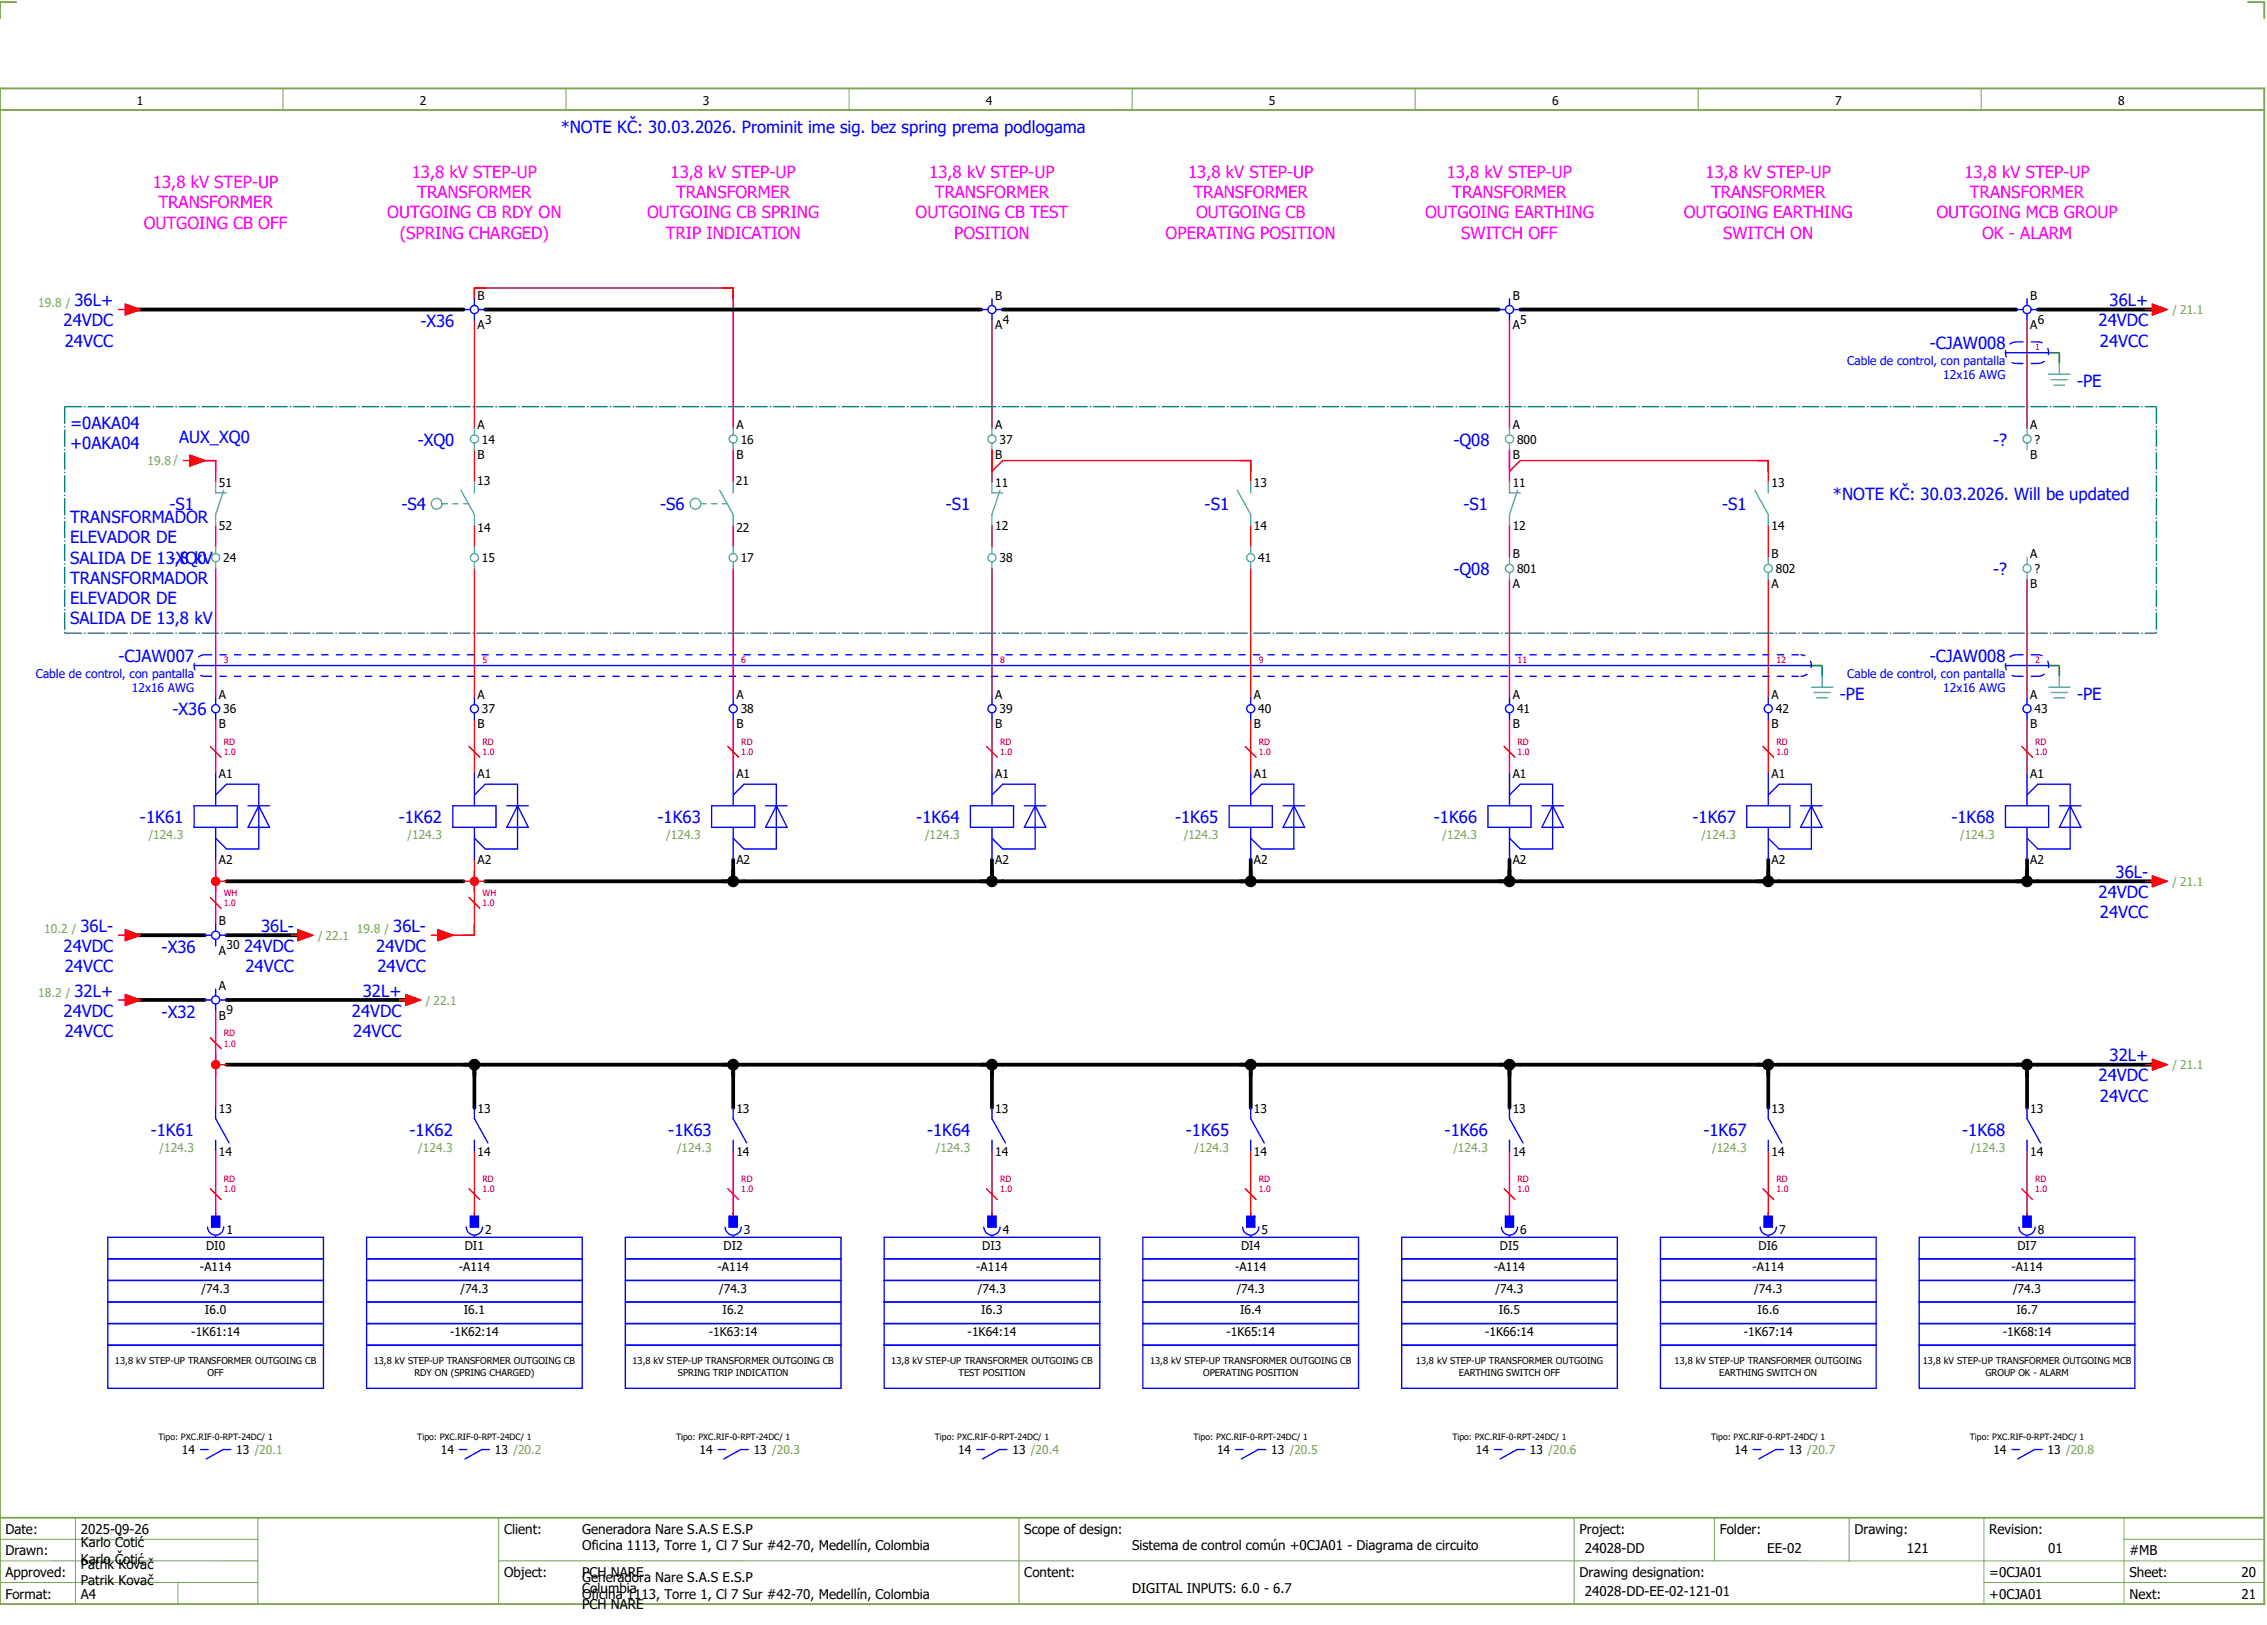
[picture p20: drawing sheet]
<svg xmlns="http://www.w3.org/2000/svg" width="421mm" height="301mm" viewBox="0 0 421 301" stroke-linecap="round" stroke-linejoin="round" font-family="sans-serif">
<defs><g id="words">
<g font-size="3.1" fill="#00f">
<text x="104" y="24.8">*NOTE KČ: 30.03.2026. Prominit ime sig. bez spring prema podlogama</text>
<text x="13.8" y="56.8">36L+</text>
<text x="391.3" y="56.8">36L+</text>
<text x="11.8" y="60.5">24VDC</text>
<text x="12" y="64.3">24VCC</text>
<text x="78" y="60.7">-X36</text>
<text x="358" y="64.8">-CJAW008</text>
<text x="389.3" y="60.5">24VDC</text>
<text x="389.5" y="64.3">24VCC</text>
<text x="385.3" y="71.7">-PE</text>
<text x="13" y="79.5">=0AKA04</text>
<text x="13" y="83.3">+0AKA04</text>
<text x="33.2" y="82.2">AUX_XQ0</text>
<text x="77.5" y="82.6">-XQ0</text>
<text x="269.6" y="82.6">-Q08</text>
<text x="369.7" y="82.6">-?</text>
<text x="31.4" y="94.6">-S1</text>
<text x="74.4" y="94.6">-S4</text>
<text x="122.4" y="94.6">-S6</text>
<text x="175.4" y="94.6">-S1</text>
<text x="223.4" y="94.6">-S1</text>
<text x="271.4" y="94.6">-S1</text>
<text x="319.4" y="94.6">-S1</text>
<text x="340" y="92.8">*NOTE KČ: 30.03.2026. Will be updated</text>
<text x="13" y="97">TRANSFORMADOR</text>
<text x="13" y="100.8">ELEVADOR DE</text>
<text x="13" y="104.5">SALIDA DE 13,8 kV</text>
<text x="31.5" y="104.6">-XQ0</text>
<text x="269.6" y="106.6">-Q08</text>
<text x="369.7" y="106.6">-?</text>
<text x="13" y="108.3">TRANSFORMADOR</text>
<text x="13" y="112">ELEVADOR DE</text>
<text x="13" y="115.8">SALIDA DE 13,8 kV</text>
<text x="22" y="122.8">-CJAW007</text>
<text x="358" y="122.8">-CJAW008</text>
<text x="341.3" y="129.7">-PE</text>
<text x="385.3" y="129.7">-PE</text>
<text x="32" y="132.6">-X36</text>
<text x="26" y="152.6">-1K61</text>
<text x="74" y="152.6">-1K62</text>
<text x="122" y="152.6">-1K63</text>
<text x="170" y="152.6">-1K64</text>
<text x="218" y="152.6">-1K65</text>
<text x="266" y="152.6">-1K66</text>
<text x="314" y="152.6">-1K67</text>
<text x="362" y="152.6">-1K68</text>
<text x="389.3" y="166.5">24VDC</text>
<text x="392.4" y="162.8">36L-</text>
<text x="14.9" y="172.8">36L-</text>
<text x="48.4" y="172.8">36L-</text>
<text x="72.9" y="172.8">36L-</text>
<text x="389.5" y="170.3">24VCC</text>
<text x="11.8" y="176.5">24VDC</text>
<text x="30" y="176.7">-X36</text>
<text x="45.3" y="176.5">24VDC</text>
<text x="69.8" y="176.5">24VDC</text>
<text x="12" y="180.3">24VCC</text>
<text x="13.8" y="184.8">32L+</text>
<text x="45.5" y="180.3">24VCC</text>
<text x="67.3" y="184.8">32L+</text>
<text x="70" y="180.3">24VCC</text>
<text x="11.8" y="188.5">24VDC</text>
<text x="30" y="188.7">-X32</text>
<text x="65.3" y="188.5">24VDC</text>
<text x="12" y="192.3">24VCC</text>
<text x="65.5" y="192.3">24VCC</text>
<text x="391.3" y="196.8">32L+</text>
<text x="389.3" y="200.5">24VDC</text>
<text x="389.5" y="204.3">24VCC</text>
<text x="28" y="210.6">-1K61</text>
<text x="76" y="210.6">-1K62</text>
<text x="124" y="210.6">-1K63</text>
<text x="172" y="210.6">-1K64</text>
<text x="220" y="210.6">-1K65</text>
<text x="268" y="210.6">-1K66</text>
<text x="316" y="210.6">-1K67</text>
<text x="364" y="210.6">-1K68</text>
</g>
<g font-size="3.1" fill="#f0f">
<text x="28.4" y="34.9">13,8 kV STEP-UP</text>
<text x="76.4" y="33">13,8 kV STEP-UP</text>
<text x="124.4" y="33">13,8 kV STEP-UP</text>
<text x="172.4" y="33">13,8 kV STEP-UP</text>
<text x="220.4" y="33">13,8 kV STEP-UP</text>
<text x="268.4" y="33">13,8 kV STEP-UP</text>
<text x="316.4" y="33">13,8 kV STEP-UP</text>
<text x="364.4" y="33">13,8 kV STEP-UP</text>
<text x="29.4" y="38.6">TRANSFORMER</text>
<text x="71.8" y="40.5">OUTGOING CB RDY ON</text>
<text x="77.4" y="36.8">TRANSFORMER</text>
<text x="120" y="40.5">OUTGOING CB SPRING</text>
<text x="125.4" y="36.8">TRANSFORMER</text>
<text x="169.8" y="40.5">OUTGOING CB TEST</text>
<text x="173.4" y="36.8">TRANSFORMER</text>
<text x="221.4" y="36.8">TRANSFORMER</text>
<text x="221.9" y="40.5">OUTGOING CB</text>
<text x="264.3" y="40.5">OUTGOING EARTHING</text>
<text x="269.4" y="36.8">TRANSFORMER</text>
<text x="312.3" y="40.5">OUTGOING EARTHING</text>
<text x="317.4" y="36.8">TRANSFORMER</text>
<text x="359.2" y="40.5">OUTGOING MCB GROUP</text>
<text x="365.4" y="36.8">TRANSFORMER</text>
<text x="26.7" y="42.4">OUTGOING CB OFF</text>
<text x="74.2" y="44.3">(SPRING CHARGED)</text>
<text x="123.5" y="44.3">TRIP INDICATION</text>
<text x="177" y="44.3">POSITION</text>
<text x="216.2" y="44.3">OPERATING POSITION</text>
<text x="271.1" y="44.3">SWITCH OFF</text>
<text x="319.6" y="44.3">SWITCH ON</text>
<text x="367.7" y="44.3">OK - ALARM</text>
</g>
<g font-size="2.5">
<text x="1" y="284.4">Date:</text>
<text x="15" y="286.9">Karlo Čotić</text>
<text x="15" y="284.4">2025-09-26</text>
<text x="93.5" y="284.4">Client:</text>
<text x="108" y="284.4">Generadora Nare S.A.S E.S.P</text>
<text x="108" y="287.4">Oficina 1113, Torre 1, Cl 7 Sur #42-70, Medellín, Colombia</text>
<text x="190" y="284.4">Scope of design:</text>
<text x="210" y="287.4">Sistema de control común +0CJA01 - Diagrama de circuito</text>
<text x="293" y="284.4">Project:</text>
<text x="294" y="287.9">24028-DD</text>
<text x="319" y="284.4">Folder:</text>
<text x="327.8" y="287.9">EE-02</text>
<text x="344" y="284.4">Drawing:</text>
<text x="353.7" y="287.9">121</text>
<text x="369" y="284.4">Revision:</text>
<text x="379.9" y="287.9">01</text>
<text x="1" y="288.4">Drawn:</text>
<text x="1" y="292.4">Approved:</text>
<text x="15" y="289.9">Karlo Čotić</text>
<text x="15" y="290.9">Patrik Kovač</text>
<text x="15" y="293.9">Patrik Kovač</text>
<text x="93.5" y="292.4">Object:</text>
<text x="108" y="293.4">Generadora Nare S.A.S E.S.P</text>
<text x="108" y="292.4">PCH NARE</text>
<text x="190" y="292.4">Content:</text>
<text x="293" y="292.4">Drawing designation:</text>
<text x="369" y="292.4">=0CJA01</text>
<text x="395" y="292.4">Sheet:</text>
<text x="395" y="288.4">#MB</text>
<text x="415.8" y="292.4">20</text>
<text x="1" y="296.4">Format:</text>
<text x="15" y="296.4">A4</text>
<text x="108" y="296.4">Oficina 1113, Torre 1, Cl 7 Sur #42-70, Medellín, Colombia</text>
<text x="108" y="295.4">Columbia</text>
<text x="108" y="298.4">PCH NARE</text>
<text x="210" y="295.4">DIGITAL INPUTS: 6.0 - 6.7</text>
<text x="294" y="295.9">24028-DD-EE-02-121-01</text>
<text x="369" y="296.4">+0CJA01</text>
<text x="395" y="296.4">Next:</text>
<text x="415.8" y="296.4">21</text>
</g>
<g font-size="2.2">
<text x="25.4" y="19.4">1</text>
<text x="77.9" y="19.4">2</text>
<text x="130.4" y="19.4">3</text>
<text x="182.9" y="19.4">4</text>
<text x="235.4" y="19.4">5</text>
<text x="287.9" y="19.4">6</text>
<text x="340.4" y="19.4">7</text>
<text x="392.9" y="19.4">8</text>
<text x="88.6" y="55.5">B</text>
<text x="184.6" y="55.5">B</text>
<text x="280.6" y="55.5">B</text>
<text x="376.6" y="55.5">B</text>
<text x="88.6" y="61">A</text>
<text x="90" y="60">3</text>
<text x="184.6" y="61">A</text>
<text x="186" y="60">4</text>
<text x="280.6" y="61">A</text>
<text x="282" y="60">5</text>
<text x="376.6" y="61">A</text>
<text x="378" y="60">6</text>
<text x="88.6" y="79.5">A</text>
<text x="89.4" y="82.3">14</text>
<text x="136.6" y="79.5">A</text>
<text x="137.4" y="82.3">16</text>
<text x="184.6" y="79.5">A</text>
<text x="185.4" y="82.3">37</text>
<text x="280.6" y="79.5">A</text>
<text x="281.4" y="82.3">800</text>
<text x="376.6" y="79.5">A</text>
<text x="377.4" y="82.3">?</text>
<text x="88.5" y="89.9">13</text>
<text x="88.6" y="85">B</text>
<text x="136.5" y="89.9">21</text>
<text x="136.6" y="85">B</text>
<text x="184.6" y="85">B</text>
<text x="280.6" y="85">B</text>
<text x="376.6" y="85">B</text>
<text x="40.6" y="90.3">51</text>
<text x="184.6" y="90.3">11</text>
<text x="232.6" y="90.3">13</text>
<text x="280.6" y="90.3">11</text>
<text x="328.6" y="90.3">13</text>
<text x="40.6" y="98.2">52</text>
<text x="88.6" y="98.6">14</text>
<text x="136.6" y="98.6">22</text>
<text x="184.6" y="98.2">12</text>
<text x="232.6" y="98.2">14</text>
<text x="280.6" y="98.2">12</text>
<text x="328.6" y="98.2">14</text>
<text x="41.4" y="104.3">24</text>
<text x="89.4" y="104.3">15</text>
<text x="137.4" y="104.3">17</text>
<text x="185.4" y="104.3">38</text>
<text x="233.4" y="104.3">41</text>
<text x="280.6" y="103.5">B</text>
<text x="281.4" y="106.3">801</text>
<text x="328.6" y="103.5">B</text>
<text x="329.4" y="106.3">802</text>
<text x="376.6" y="103.5">A</text>
<text x="377.4" y="106.3">?</text>
<text x="280.6" y="109">A</text>
<text x="328.6" y="109">A</text>
<text x="376.6" y="109">B</text>
<text x="40.6" y="129.5">A</text>
<text x="88.6" y="129.5">A</text>
<text x="136.6" y="129.5">A</text>
<text x="184.6" y="129.5">A</text>
<text x="232.6" y="129.5">A</text>
<text x="280.6" y="129.5">A</text>
<text x="328.6" y="129.5">A</text>
<text x="376.6" y="129.5">A</text>
<text x="40.6" y="135">B</text>
<text x="41.4" y="132.3">36</text>
<text x="88.6" y="135">B</text>
<text x="89.4" y="132.3">37</text>
<text x="136.6" y="135">B</text>
<text x="137.4" y="132.3">38</text>
<text x="184.6" y="135">B</text>
<text x="185.4" y="132.3">39</text>
<text x="232.6" y="135">B</text>
<text x="233.4" y="132.3">40</text>
<text x="280.6" y="135">B</text>
<text x="281.4" y="132.3">41</text>
<text x="328.6" y="135">B</text>
<text x="329.4" y="132.3">42</text>
<text x="376.6" y="135">B</text>
<text x="377.4" y="132.3">43</text>
<text x="40.6" y="144.3">A1</text>
<text x="88.6" y="144.3">A1</text>
<text x="136.6" y="144.3">A1</text>
<text x="184.6" y="144.3">A1</text>
<text x="232.6" y="144.3">A1</text>
<text x="280.6" y="144.3">A1</text>
<text x="328.6" y="144.3">A1</text>
<text x="376.6" y="144.3">A1</text>
<text x="40.6" y="160.2">A2</text>
<text x="88.6" y="160.2">A2</text>
<text x="136.6" y="160.2">A2</text>
<text x="184.6" y="160.2">A2</text>
<text x="232.6" y="160.2">A2</text>
<text x="280.6" y="160.2">A2</text>
<text x="328.6" y="160.2">A2</text>
<text x="376.6" y="160.2">A2</text>
<text x="40.6" y="171.5">B</text>
<text x="40.6" y="177">A</text>
<text x="42" y="176">30</text>
<text x="40.6" y="183.5">A</text>
<text x="40.6" y="189">B</text>
<text x="42" y="188">9</text>
<text x="40.6" y="206.3">13</text>
<text x="88.6" y="206.3">13</text>
<text x="136.6" y="206.3">13</text>
<text x="184.6" y="206.3">13</text>
<text x="232.6" y="206.3">13</text>
<text x="280.6" y="206.3">13</text>
<text x="328.6" y="206.3">13</text>
<text x="376.6" y="206.3">13</text>
<text x="40.6" y="214.2">14</text>
<text x="88.6" y="214.2">14</text>
<text x="136.6" y="214.2">14</text>
<text x="184.6" y="214.2">14</text>
<text x="232.6" y="214.2">14</text>
<text x="280.6" y="214.2">14</text>
<text x="328.6" y="214.2">14</text>
<text x="376.6" y="214.2">14</text>
<text x="38.2" y="231.8">DI0</text>
<text x="42" y="228.7">1</text>
<text x="86.2" y="231.8">DI1</text>
<text x="90" y="228.7">2</text>
<text x="134.2" y="231.8">DI2</text>
<text x="138" y="228.7">3</text>
<text x="182.2" y="231.8">DI3</text>
<text x="186" y="228.7">4</text>
<text x="230.2" y="231.8">DI4</text>
<text x="234" y="228.7">5</text>
<text x="278.2" y="231.8">DI5</text>
<text x="282" y="228.7">6</text>
<text x="326.2" y="231.8">DI6</text>
<text x="330" y="228.7">7</text>
<text x="374.2" y="231.8">DI7</text>
<text x="378" y="228.7">8</text>
<text x="37.1" y="235.6">-A114</text>
<text x="37.4" y="239.6">/74.3</text>
<text x="85.1" y="235.6">-A114</text>
<text x="85.4" y="239.6">/74.3</text>
<text x="133.1" y="235.6">-A114</text>
<text x="133.4" y="239.6">/74.3</text>
<text x="181.1" y="235.6">-A114</text>
<text x="181.4" y="239.6">/74.3</text>
<text x="229.1" y="235.6">-A114</text>
<text x="229.4" y="239.6">/74.3</text>
<text x="277.1" y="235.6">-A114</text>
<text x="277.4" y="239.6">/74.3</text>
<text x="325.1" y="235.6">-A114</text>
<text x="325.4" y="239.6">/74.3</text>
<text x="373.1" y="235.6">-A114</text>
<text x="373.4" y="239.6">/74.3</text>
<text x="38" y="243.6">I6.0</text>
<text x="86" y="243.6">I6.1</text>
<text x="134" y="243.6">I6.2</text>
<text x="182" y="243.6">I6.3</text>
<text x="230" y="243.6">I6.4</text>
<text x="278" y="243.6">I6.5</text>
<text x="326" y="243.6">I6.6</text>
<text x="374" y="243.6">I6.7</text>
<text x="35.5" y="247.6">-1K61:14</text>
<text x="83.5" y="247.6">-1K62:14</text>
<text x="131.5" y="247.6">-1K63:14</text>
<text x="179.5" y="247.6">-1K64:14</text>
<text x="227.5" y="247.6">-1K65:14</text>
<text x="275.5" y="247.6">-1K66:14</text>
<text x="323.5" y="247.6">-1K67:14</text>
<text x="371.5" y="247.6">-1K68:14</text>
<text x="33.8" y="269.6">14</text>
<text x="43.8" y="269.6">13 /20.1</text>
<text x="81.8" y="269.6">14</text>
<text x="91.8" y="269.6">13 /20.2</text>
<text x="129.8" y="269.6">14</text>
<text x="139.8" y="269.6">13 /20.3</text>
<text x="177.8" y="269.6">14</text>
<text x="187.8" y="269.6">13 /20.4</text>
<text x="225.8" y="269.6">14</text>
<text x="235.8" y="269.6">13 /20.5</text>
<text x="273.8" y="269.6">14</text>
<text x="283.8" y="269.6">13 /20.6</text>
<text x="321.8" y="269.6">14</text>
<text x="331.8" y="269.6">13 /20.7</text>
<text x="369.8" y="269.6">14</text>
<text x="379.8" y="269.6">13 /20.8</text>
</g>
<g font-size="2.2" fill="#7ca552">
<text x="7.1" y="56.9">19.8 /</text>
<text x="403" y="58.3">/ 21.1</text>
<text x="27.4" y="86.2">19.8 /</text>
<text x="27.6" y="155.5">/124.3</text>
<text x="75.6" y="155.5">/124.3</text>
<text x="123.6" y="155.5">/124.3</text>
<text x="171.6" y="155.5">/124.3</text>
<text x="219.6" y="155.5">/124.3</text>
<text x="267.6" y="155.5">/124.3</text>
<text x="315.6" y="155.5">/124.3</text>
<text x="363.6" y="155.5">/124.3</text>
<text x="403" y="164.3">/ 21.1</text>
<text x="8.2" y="172.9">10.2 /</text>
<text x="66.2" y="172.9">19.8 /</text>
<text x="59" y="174.3">/ 22.1</text>
<text x="7.1" y="184.9">18.2 /</text>
<text x="79" y="186.3">/ 22.1</text>
<text x="403" y="198.3">/ 21.1</text>
<text x="29.6" y="213.5">/124.3</text>
<text x="77.6" y="213.5">/124.3</text>
<text x="125.6" y="213.5">/124.3</text>
<text x="173.6" y="213.5">/124.3</text>
<text x="221.6" y="213.5">/124.3</text>
<text x="269.6" y="213.5">/124.3</text>
<text x="317.6" y="213.5">/124.3</text>
<text x="365.6" y="213.5">/124.3</text>
</g>
<g font-size="2.2" fill="#00f">
<text x="342.6" y="67.6">Cable de control, con pantalla</text>
<text x="360.5" y="70.3">12x16 AWG</text>
<text x="6.6" y="125.6">Cable de control, con pantalla</text>
<text x="342.6" y="125.6">Cable de control, con pantalla</text>
<text x="24.5" y="128.3">12x16 AWG</text>
<text x="360.5" y="128.3">12x16 AWG</text>
</g>
<g font-size="1.7">
<text x="21.3" y="252.9">13,8 kV STEP-UP TRANSFORMER OUTGOING CB</text>
<text x="38.5" y="255">OFF</text>
<text x="69.3" y="252.9">13,8 kV STEP-UP TRANSFORMER OUTGOING CB</text>
<text x="76.9" y="255">RDY ON (SPRING CHARGED)</text>
<text x="117.3" y="252.9">13,8 kV STEP-UP TRANSFORMER OUTGOING CB</text>
<text x="125.7" y="255">SPRING TRIP INDICATION</text>
<text x="165.3" y="252.9">13,8 kV STEP-UP TRANSFORMER OUTGOING CB</text>
<text x="177.8" y="255">TEST POSITION</text>
<text x="213.3" y="252.9">13,8 kV STEP-UP TRANSFORMER OUTGOING CB</text>
<text x="223.2" y="255">OPERATING POSITION</text>
<text x="262.6" y="252.9">13,8 kV STEP-UP TRANSFORMER OUTGOING</text>
<text x="270.6" y="255">EARTHING SWITCH OFF</text>
<text x="310.6" y="252.9">13,8 kV STEP-UP TRANSFORMER OUTGOING</text>
<text x="318.9" y="255">EARTHING SWITCH ON</text>
<text x="356.7" y="252.9">13,8 kV STEP-UP TRANSFORMER OUTGOING MCB</text>
<text x="368.3" y="255">GROUP OK - ALARM</text>
</g>
<g font-size="1.6" fill="#f00">
<text x="377.5" y="64.9">1</text>
<text x="41.5" y="122.9">3</text>
<text x="89.5" y="122.9">5</text>
<text x="137.5" y="122.9">6</text>
<text x="185.5" y="122.9">8</text>
<text x="233.5" y="122.9">9</text>
<text x="281.5" y="122.9">11</text>
<text x="329.5" y="122.9">12</text>
<text x="377.5" y="122.9">2</text>
<text x="41.5" y="140">1.0</text>
<text x="41.5" y="138.1">RD</text>
<text x="89.5" y="140">1.0</text>
<text x="89.5" y="138.1">RD</text>
<text x="137.5" y="140">1.0</text>
<text x="137.5" y="138.1">RD</text>
<text x="185.5" y="140">1.0</text>
<text x="185.5" y="138.1">RD</text>
<text x="233.5" y="140">1.0</text>
<text x="233.5" y="138.1">RD</text>
<text x="281.5" y="140">1.0</text>
<text x="281.5" y="138.1">RD</text>
<text x="329.5" y="140">1.0</text>
<text x="329.5" y="138.1">RD</text>
<text x="377.5" y="140">1.0</text>
<text x="377.5" y="138.1">RD</text>
<text x="41.5" y="166.1">WH</text>
<text x="89.5" y="166.1">WH</text>
<text x="41.5" y="168">1.0</text>
<text x="89.5" y="168">1.0</text>
<text x="41.5" y="194">1.0</text>
<text x="41.5" y="192.1">RD</text>
<text x="41.5" y="221.1">1.0</text>
<text x="41.5" y="219.1">RD</text>
<text x="89.5" y="221.1">1.0</text>
<text x="89.5" y="219.1">RD</text>
<text x="137.5" y="221.1">1.0</text>
<text x="137.5" y="219.1">RD</text>
<text x="185.5" y="221.1">1.0</text>
<text x="185.5" y="219.1">RD</text>
<text x="233.5" y="221.1">1.0</text>
<text x="233.5" y="219.1">RD</text>
<text x="281.5" y="221.1">1.0</text>
<text x="281.5" y="219.1">RD</text>
<text x="329.5" y="221.1">1.0</text>
<text x="329.5" y="219.1">RD</text>
<text x="377.5" y="221.1">1.0</text>
<text x="377.5" y="219.1">RD</text>
</g>
<g font-size="1.6">
<text x="29.4" y="267.1">Tipo: PXC.RIF-0-RPT-24DC/ 1</text>
<text x="77.4" y="267.1">Tipo: PXC.RIF-0-RPT-24DC/ 1</text>
<text x="125.4" y="267.1">Tipo: PXC.RIF-0-RPT-24DC/ 1</text>
<text x="173.4" y="267.1">Tipo: PXC.RIF-0-RPT-24DC/ 1</text>
<text x="221.4" y="267.1">Tipo: PXC.RIF-0-RPT-24DC/ 1</text>
<text x="269.4" y="267.1">Tipo: PXC.RIF-0-RPT-24DC/ 1</text>
<text x="317.4" y="267.1">Tipo: PXC.RIF-0-RPT-24DC/ 1</text>
<text x="365.4" y="267.1">Tipo: PXC.RIF-0-RPT-24DC/ 1</text>
</g>
</g></defs>
<path d="M0 16.4h420v281h-420zM3 .4h-3v3M417 .4h3v3M0 20.4h420M0 281.4h420" fill="none" stroke="#7ca552" stroke-width=".35"/>
<g fill="none" stroke="#7ca552" stroke-width=".19">
<path d="M52.5 16.4v4M105 16.4v4M157.5 16.4v4M210 16.4v4M262.5 16.4v4M315 16.4v4M367.5 16.4v4M0 285.4h47.8M0 293.4h47.8M14 281.4v16M33 293.4v4M47.8 281.4v16"/>
<path d="M47.8 289.4h-47.8M92.5 281.4v16M92.5 289.4h327.5M189 281.4v16M292 281.4v15.8M318 281.4v8M343 281.4v8M368 281.4v15.8M368 293.4h52M394 285.4h26M394 281.4v15.8"/>
</g>
<g fill="none" stroke="#000" stroke-width=".7">
<path d="M24 57.4h62M90 57.4h92M186 57.4h92M282 57.4h92M378 57.4h22M136 159.4v4M184 159.4v4M232 159.4v4M280 159.4v4M328 159.4v4M376 159.4v4M24 173.4h14"/>
<path d="M42 163.4h44M42 173.4h14M90 163.4h310M24 185.4h14M42 197.4h358M42 185.4h34M88 197.4v8M136 197.4v8M184 197.4v8M232 197.4v8M280 197.4v8M328 197.4v8"/>
<path d="M376 197.4v8"/>
</g>
<g fill="none" stroke="#f00" stroke-width=".25">
<path d="M88 55.4v-2h48v26M88 59.4v20M184 59.4v20M280 59.4v20M376 59.4v20M36 85.4h4v4M40 97.4v4M88 83.4v6M88 97.4v4M136 83.4v6M136 97.4v4M184 83.4v6"/>
<path d="M184 97.4v4M186 85.4h46v4M232 97.4v4M280 83.4v6M280 97.4v6M282 85.4h46v4M328 97.4v6M40 105.4v24M88 105.4v24M136 105.4v24M184 105.4v24M232 105.4v24"/>
<path d="M280 107.4v22M328 107.4v22M376 107.4v22M40 133.4v10M88 133.4v10M136 133.4v10M184 133.4v10M232 133.4v10M280 133.4v10M328 133.4v10M376 133.4v10M40 159.4v12"/>
<path d="M88 159.4v14h-6M40 187.4v18M40 197.4h2M40 213.4v12M88 213.4v12M136 213.4v12M184 213.4v12M232 213.4v12M280 213.4v12M328 213.4v12M376 213.4v12"/>
</g>
<path d="M380 65.4h2M382 65.4v2M336 123.4h2M338 123.4v2M380 123.4h2M382 123.4v2" fill="none" stroke="#00be00" stroke-width=".25" stroke-dasharray="3.2 .4 .3 .4" stroke-linecap="butt"/>
<g fill="#000">
<circle cx="136" cy="163.4" r="1.1"/>
<circle cx="184" cy="163.4" r="1.1"/>
<circle cx="232" cy="163.4" r="1.1"/>
<circle cx="280" cy="163.4" r="1.1"/>
<circle cx="328" cy="163.4" r="1.1"/>
<circle cx="376" cy="163.4" r="1.1"/>
<circle cx="88" cy="197.4" r="1.1"/>
<circle cx="136" cy="197.4" r="1.1"/>
<circle cx="184" cy="197.4" r="1.1"/>
<circle cx="232" cy="197.4" r="1.1"/>
<circle cx="280" cy="197.4" r="1.1"/>
<circle cx="328" cy="197.4" r="1.1"/>
<circle cx="376" cy="197.4" r="1.1"/>
</g>
<circle cx="40" cy="197.4" r=".88" fill="#f00"/>
<path d="M380 65.4h2M382 65.4v2M336 123.4h2M338 123.4v2M380 123.4h2M382 123.4v2" fill="none" stroke="#00be00" stroke-width=".25" stroke-dasharray="3.2 .4 .3 .4" stroke-linecap="butt"/>
<path d="M90 53.4h-2v2M134 53.4h2v2M38 85.4h2v2M184 83.4v4l2-2M230 85.4h2v2M280 83.4v4l2-2M326 85.4h2v2M86 163.4h4M88 161.4v4" fill="none" stroke="#f00" stroke-width=".25"/>
<circle cx="88" cy="163.4" r=".88" fill="#f00"/>
<path d="M40 161.4v4M40 163.4h2M88 171.4v2h-2" fill="none" stroke="#f00" stroke-width=".25"/>
<circle cx="40" cy="163.4" r=".88" fill="#f00"/>
<g fill="none" stroke="#00f" stroke-width=".25">
<path d="M86 57.4h1.3M88 55.4v1.2M88 58.1v1.3M88.8 57.4h1.2M182 57.4h1.3M184 55.4v1.2M184 58.1v1.3M184.8 57.4h1.2M278 57.4h1.3M280 55.4v1.2M280 58.1v1.3M280.8 57.4h1.2"/>
<path d="M374 57.4h1.2M376 55.4v1.2M376 58.1v1.3M376.7 57.4h1.3M372 65.4h8M36 123.4h300M40 129.4v1.2M40 132.1v1.3M88 129.4v1.2M88 132.1v1.3M136 129.4v1.2M136 132.1v1.3"/>
<path d="M184 129.4v1.2M184 132.1v1.3M232 129.4v1.2M232 132.1v1.3M280 129.4v1.2M280 132.1v1.3M328 129.4v1.2M328 132.1v1.3M372 123.4h8M376 129.4v1.2M376 132.1v1.3M36 149.4h8v4h-8z"/>
<path d="M40 143.4v6M40 153.4v6M40 147.4l2-2h6v12h-6l-2-2M46 149.4h4M48 149.4h.1M48 149.4l2 4h-4zM84 149.4h8v4h-8zM88 143.4v6M88 153.4v6M88 147.4l2-2h6v12h-6l-2-2M94 149.4h4M96 149.4h.1"/>
<path d="M96 149.4l2 4h-4zM132 149.4h8v4h-8zM136 147.4l2-2h6v12h-6l-2-2M136 143.4v6M136 153.4v6M142 149.4h4M144 149.4h.1M144 149.4l2 4h-4zM180 149.4h8v4h-8zM184 147.4l2-2h6v12h-6l-2-2M184 143.4v6M184 153.4v6"/>
<path d="M190 149.4h4M192 149.4h.1M192 149.4l2 4h-4zM228 149.4h8v4h-8zM232 147.4l2-2h6v12h-6l-2-2M232 143.4v6M232 153.4v6M238 149.4h4M240 149.4h.1M240 149.4l2 4h-4zM276 149.4h8v4h-8zM280 147.4l2-2h6v12h-6l-2-2"/>
<path d="M280 143.4v6M280 153.4v6M286 149.4h4M288 149.4h.1M288 149.4l2 4h-4zM324 149.4h8v4h-8zM328 147.4l2-2h6v12h-6l-2-2M328 143.4v6M328 153.4v6M334 149.4h4M336 149.4h.1M336 149.4l2 4h-4z"/>
<path d="M372 149.4h8v4h-8zM376 147.4l2-2h6v12h-6l-2-2M376 143.4v6M376 153.4v6M382 149.4h4M384 149.4h.1M384 149.4l2 4h-4zM38 173.4h1.3M40 171.4v1.2M40 174.1v1.3M40.8 173.4h1.2M38 185.4h1.3"/>
<path d="M40 183.4v1.2M40 186.1v1.3M40.8 185.4h1.2M40 205.4v2l2.5 4.5M40 211.4v2M88 205.4v2l2.5 4.5M88 211.4v2M136 205.4v2l2.5 4.5M136 211.4v2M184 205.4v2l2.5 4.5M184 211.4v2M232 205.4v2l2.5 4.5"/>
<path d="M232 211.4v2M280 205.4v2l2.5 4.5M280 211.4v2M328 205.4v2l2.5 4.5M328 211.4v2M376 205.4v2l2.5 4.5M376 211.4v2M20 237.4h40M20 229.4h40v28h-40zM20 233.4h40M38.5 227.5a1.5 1.5 0 0 0 1.5 1.5 1.5 1.5 0 0 0 1.5-1.5M39.3 225.5h1.5v2h-1.5z"/>
<path d="M40 229.1v.3M68 237.4h40M68 233.4h40M68 229.4h40v28h-40zM86.5 227.5a1.5 1.5 0 0 0 1.5 1.5 1.5 1.5 0 0 0 1.5-1.5M87.3 225.5h1.5v2h-1.5zM88 229.1v.3M116 237.4h40M116 233.4h40M116 229.4h40v28h-40zM134.5 227.5a1.5 1.5 0 0 0 1.5 1.5 1.5 1.5 0 0 0 1.5-1.5M135.3 225.5h1.5v2h-1.5z"/>
<path d="M136 229.1v.3M164 237.4h40M164 233.4h40M164 229.4h40v28h-40zM182.5 227.5a1.5 1.5 0 0 0 1.5 1.5 1.5 1.5 0 0 0 1.5-1.5M183.3 225.5h1.5v2h-1.5zM184 229.1v.3M212 237.4h40M212 233.4h40M212 229.4h40v28h-40zM230.5 227.5a1.5 1.5 0 0 0 1.5 1.5 1.5 1.5 0 0 0 1.5-1.5M231.3 225.5h1.5v2h-1.5z"/>
<path d="M232 229.1v.3M260 237.4h40M260 233.4h40M260 229.4h40v28h-40zM278.5 227.5a1.5 1.5 0 0 0 1.5 1.5 1.5 1.5 0 0 0 1.5-1.5M279.3 225.5h1.5v2h-1.5zM280 229.1v.3M308 237.4h40M308 233.4h40M308 229.4h40v28h-40zM326.5 227.5a1.5 1.5 0 0 0 1.5 1.5 1.5 1.5 0 0 0 1.5-1.5M327.3 225.5h1.5v2h-1.5z"/>
<path d="M328 229.1v.3M356 237.4h40M356 233.4h40M356 229.4h40v28h-40zM374.5 227.5a1.5 1.5 0 0 0 1.5 1.5 1.5 1.5 0 0 0 1.5-1.5M375.2 225.5h1.5v2h-1.5zM376 229.1v.3M20 249.4h40M20 245.4h40M20 241.4h40M68 249.4h40M68 245.4h40"/>
<path d="M68 241.4h40M116 249.4h40M116 245.4h40M116 241.4h40M164 249.4h40M164 245.4h40M164 241.4h40M212 249.4h40M212 245.4h40M212 241.4h40M260 249.4h40M260 245.4h40"/>
<path d="M260 241.4h40M308 249.4h40M308 245.4h40M308 241.4h40M356 249.4h40M356 245.4h40M356 241.4h40M37.2 268.7h1.4M42.8 268.7h-1.4l-3.1 1.8M85.2 268.7h1.4M90.8 268.7h-1.4l-3.1 1.8M133.2 268.7h1.4"/>
<path d="M138.8 268.7h-1.4l-3.1 1.8M181.2 268.7h1.4M186.8 268.7h-1.4l-3.1 1.8M229.2 268.7h1.4M234.8 268.7h-1.4l-3.1 1.8M277.2 268.7h1.4M282.8 268.7h-1.4l-3.1 1.8M325.2 268.7h1.4M330.8 268.7h-1.4l-3.1 1.8M373.2 268.7h1.4M378.8 268.7h-1.4l-3.1 1.8"/>
<circle cx="88" cy="57.4" r=".75"/>
<circle cx="184" cy="57.4" r=".75"/>
<circle cx="280" cy="57.4" r=".75"/>
<circle cx="376" cy="57.4" r=".75"/>
<circle cx="40" cy="131.4" r=".75"/>
<circle cx="88" cy="131.4" r=".75"/>
<circle cx="136" cy="131.4" r=".75"/>
<circle cx="184" cy="131.4" r=".75"/>
<circle cx="232" cy="131.4" r=".75"/>
<circle cx="280" cy="131.4" r=".75"/>
<circle cx="328" cy="131.4" r=".75"/>
<circle cx="376" cy="131.4" r=".75"/>
<circle cx="40" cy="173.4" r=".75"/>
<circle cx="40" cy="185.4" r=".75"/>
</g>
<g fill="none" stroke="#52a5a5" stroke-width=".25">
<path d="M88 79.4v1.2M136 79.4v1.2M184 79.4v1.2M280 79.4v1.2M376 79.4v1.2M380 69.4h4M380.5 70.4h3M381 71.4h2M382 67.4v2M40 89.4v2h2M41.5 90.9l-1.5 4.5v2M82 93.4h1"/>
<path d="M84 93.4h1M85.5 90.9l2.5 4.5v2M86 93.4h.9M88 82.1v1.3M88 89.4v2M130 93.4h1M132 93.4h1M133.5 90.9l2.5 4.5v2M134 93.4h.9M136 82.1v1.3M136 89.4v2M184 82.1v1.3"/>
<path d="M184 89.4v2h2M185.5 90.9l-1.5 4.5v2M229.5 90.9l2.5 4.5v2M232 89.4v2M280 89.4v2h2M280 82.1v1.3M281.5 90.9l-1.5 4.5v2M325.5 90.9l2.5 4.5v2M328 89.4v2M376 82.1v1.3M40 101.4v1.2M40 104.1v1.3"/>
<path d="M88 101.4v1.2M88 104.1v1.3M136 101.4v1.2M136 104.1v1.3M184 101.4v1.2M184 104.1v1.3M232 101.4v1.2M232 104.1v1.3M280 103.4v1.2M280 106.1v1.3M328 103.4v1.2M328 106.1v1.3"/>
<path d="M376 103.4v1.2M376 106.1v1.3M336 127.4h4M336.5 128.4h3M337 129.4h2M338 125.4v2M380 127.4h4M380.5 128.4h3M381 129.4h2M382 125.4v2"/>
<circle cx="81" cy="93.4" r="1"/>
<circle cx="88" cy="81.4" r=".75"/>
<circle cx="129" cy="93.4" r="1"/>
<circle cx="136" cy="81.4" r=".75"/>
<circle cx="184" cy="81.4" r=".75"/>
<circle cx="280" cy="81.4" r=".75"/>
<circle cx="376" cy="81.4" r=".75"/>
<circle cx="40" cy="103.4" r=".75"/>
<circle cx="88" cy="103.4" r=".75"/>
<circle cx="136" cy="103.4" r=".75"/>
<circle cx="184" cy="103.4" r=".75"/>
<circle cx="232" cy="103.4" r=".75"/>
<circle cx="280" cy="105.4" r=".75"/>
<circle cx="328" cy="105.4" r=".75"/>
<circle cx="376" cy="105.4" r=".75"/>
</g>
<g fill="none" stroke="#f00" stroke-width=".25">
<path d="M22 57.4h1.2M23.2 56.4l2.8 1-2.8 1zM398 57.4h1.2M399.2 56.4l2.8 1-2.8 1zM34 85.4h1.3M35.3 84.4l2.7 1-2.7 1zM39 138.4l2 2M87 138.4l2 2M135 138.4l2 2M183 138.4l2 2M231 138.4l2 2M279 138.4l2 2"/>
<path d="M327 138.4l2 2M375 138.4l2 2M22 173.4h1.2M23.2 172.4l2.8 1-2.8 1zM39 166.4l2 2M54 173.4h1.2M55.2 172.4l2.8 1-2.8 1zM80 173.4h1.3M81.3 172.4l2.7 1-2.7 1zM87 166.4l2 2M398 163.4h1.2M399.2 162.4l2.8 1-2.8 1z"/>
<path d="M22 185.4h1.2M23.2 184.4l2.8 1-2.8 1zM39 192.4l2 2M74 185.4h1.2M75.2 184.4l2.8 1-2.8 1zM398 197.4h1.2M399.2 196.4l2.8 1-2.8 1zM39 220.4l2 2M40 224.9v.5M87 220.4l2 2M88 224.9v.5M135 220.4l2 2"/>
<path d="M136 224.9v.5M183 220.4l2 2M184 224.9v.5M231 220.4l2 2M232 224.9v.5M279 220.4l2 2M280 224.9v.5M327 220.4l2 2M328 224.9v.5M375 220.4l2 2M376 224.9v.5"/>
</g>
<g fill="#00f" stroke="#00f" stroke-width=".19">
<path d="M39.3 225.5h1.5v2h-1.5z"/>
<path d="M87.3 225.5h1.5v2h-1.5z"/>
<path d="M135.3 225.5h1.5v2h-1.5z"/>
<path d="M183.3 225.5h1.5v2h-1.5z"/>
<path d="M231.3 225.5h1.5v2h-1.5z"/>
<path d="M279.3 225.5h1.5v2h-1.5z"/>
<path d="M327.3 225.5h1.5v2h-1.5z"/>
<path d="M375.2 225.5h1.5v2h-1.5z"/>
</g>
<path d="M12 75.4h388M12 75.4v42M400 75.4v42M12 117.4h388" fill="none" stroke="#007f7f" stroke-width=".25" stroke-dasharray="3.2 .4 .3 .4" stroke-linecap="butt"/>
<path d="M374 67.4h4M374 63.4h4M374 63.4a2 2 0 0 0-2 2 2 2 0 0 0 2 2M378 67.4a2 2 0 0 0 2-2 2 2 0 0 0-2-2M38 125.4h296M38 121.4h296M38 121.4a2 2 0 0 0-2 2 2 2 0 0 0 2 2M334 125.4a2 2 0 0 0 2-2 2 2 0 0 0-2-2M374 125.4h4M374 121.4h4M374 121.4a2 2 0 0 0-2 2 2 2 0 0 0 2 2M378 125.4a2 2 0 0 0 2-2 2 2 0 0 0-2-2" fill="none" stroke="#00f" stroke-width=".25" stroke-dasharray="1.4 1.4" stroke-linecap="butt"/>
<g fill="#f00" stroke="#f00" stroke-width=".19">
<path d="M23.2 56.4l2.8 1-2.8 1z"/>
<path d="M399.2 56.4l2.8 1-2.8 1z"/>
<path d="M399.2 162.4l2.8 1-2.8 1z"/>
<path d="M81.3 172.4l2.7 1-2.7 1z"/>
<path d="M399.2 196.4l2.8 1-2.8 1z"/>
<path d="M75.2 184.4l2.8 1-2.8 1z"/>
<path d="M23.2 184.4l2.8 1-2.8 1z"/>
<path d="M35.3 84.4l2.7 1-2.7 1z"/>
<path d="M23.2 172.4l2.8 1-2.8 1z"/>
<path d="M55.2 172.4l2.8 1-2.8 1z"/>
</g>
<use href="#words"/>
</svg>
